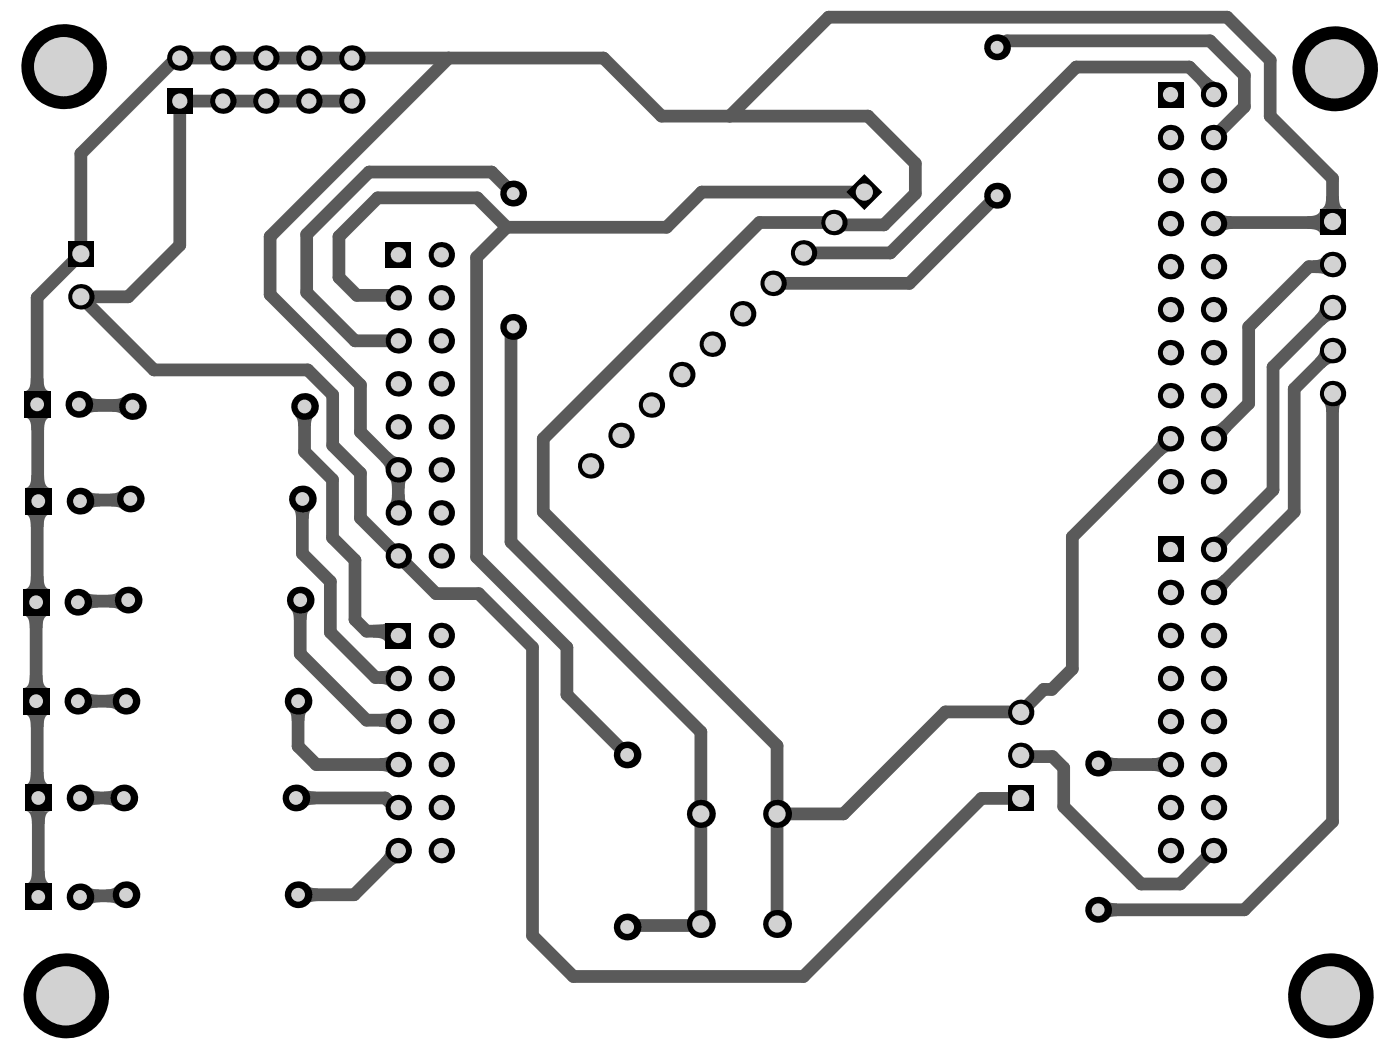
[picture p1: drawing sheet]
<svg xmlns="http://www.w3.org/2000/svg" width="275mm" height="209mm" viewBox="0 0 275 209" stroke-linecap="round" stroke-linejoin="round" font-family="sans-serif">
<g fill="#5a5a5a">
<path d="M76.9 97h2.5a2.64 2.64 0 0 0 .5 1.9h-3.5l.1-.1a2.84 2.84 0 0 0 .4-1.8z"/>
<path d="M4.6 120.8h5a1.41 1.41 0 0 0-1.2 1.6l-.1 .9h-2.5a2.28 2.28 0 0 0-1-2.5z"/>
<path d="M17.2 135.8l.7 .4 1.3 .2v2.5a2.76 2.76 0 0 0-2 .6z"/>
<path d="M17 116.2l.8 .4 1.2 .2 .3 2.4a2.46 2.46 0 0 0-2 .7z"/>
<path d="M238.2 83.6h.2a2.84 2.84 0 0 0 1.5-1l1.8 1.8a2.64 2.64 0 0 0-1 1.7z"/>
<path d="M239.8 42l.8 .3 1.1 .1 .3 2.5a2.36 2.36 0 0 0-1.9 .6z"/>
<path d="M227.3 86.1l2.4 2.5h-.1a2.85 2.85 0 0 0-1.5 1l-1.8-1.8a2.64 2.64 0 0 0 1-1.7z"/>
<path d="M20.4 155.4a2.76 2.76 0 0 0 2-.6v3.7l-.7-.5-1.3-.1z"/>
<path d="M76.5 88.8a2.64 2.64 0 0 0 1.7 .9l-2.5 2.5v-.1a2.83 2.83 0 0 0-1-1.6z"/>
<path d="M76.4 94h3.5l-.1 .1a2.84 2.84 0 0 0-.4 1.8h-2.5a2.64 2.64 0 0 0-.5-1.9z"/>
<path d="M226.1 148.8a2.64 2.64 0 0 0 1.9-.5v3.5l-.1-.1a2.84 2.84 0 0 0-1.8-.4z"/>
<path d="M238.2 105.4h.2a2.84 2.84 0 0 0 1.5-1l1.8 1.7a2.64 2.64 0 0 0-1 1.7z"/>
<path d="M238.2 113.8h.2a2.84 2.84 0 0 0 1.5-1l1.8 1.8a2.64 2.64 0 0 0-1 1.7z"/>
<path d="M73.2 122.6l1.9-.1 .6-.2v4.1a1.42 1.42 0 0 0-1.6-1.2l-.9-.1z"/>
<path d="M74.7 131.7l1.1-.1 .8-.3-.3 3.5-.7-.4-1.2-.2z"/>
<path d="M74.5 148.8a2.64 2.64 0 0 0 1.9-.5v3.5l-.1-.1a2.84 2.84 0 0 0-1.8-.4z"/>
<path d="M74.7 140.1a2.88 2.88 0 0 0 1.9-.4l-.4 3.5-.6-.5-1.2-.1z"/>
<path d="M75.7 167l2.5 2.5h-.2a2.84 2.84 0 0 0-1.5 .9l-1.8-1.7a2.63 2.63 0 0 0 1-1.7z"/>
<path d="M6 74.3h2.5a2.29 2.29 0 0 0 1 2.4l.3 .1h-5a1.42 1.42 0 0 0 1.2-1.6z"/>
<path d="M4.9 82h5a1.41 1.41 0 0 0-1.2 1.6l-.1 .9h-2.4a2.28 2.28 0 0 0-1.1-2.5z"/>
<path d="M17.5 77.7a2.46 2.46 0 0 0 2 .6l-.3 2.5h-.3a2.74 2.74 0 0 0-1.7 .5z"/>
<path d="M6.2 93.3h2.4a2.3 2.3 0 0 0 1.1 2.4l.2 .1h-5a1.41 1.41 0 0 0 1.2-1.6z"/>
<path d="M4.9 101h4.9a1.41 1.41 0 0 0-1.2 1.6l-.1 .9h-2.4a2.36 2.36 0 0 0-1-2.5z"/>
<path d="M17.4 96.4l.8 .4 1.2 .1 .3 2.5a2.46 2.46 0 0 0-2 .6z"/>
<path d="M5.8 132.5h2.5a2.3 2.3 0 0 0 1 2.5h.3h-5a1.41 1.41 0 0 0 1.2-1.6z"/>
<path d="M4.8 140.2h4.9a1.39 1.39 0 0 0-1.1 1.6l-.1 .9h-2.4a2.28 2.28 0 0 0-1.1-2.4z"/>
<path d="M17.6 154.8l.8 .4 1.2 .2v2.5a2.76 2.76 0 0 0-2 .6z"/>
<path d="M21.2 116.8a2.46 2.46 0 0 0 1.9-.7l.3 3.7-.8-.4-1.2-.2z"/>
<path d="M57.1 119.7h3.7l-.5 .7-.1 1.3h-2.5a2.76 2.76 0 0 0-.6-2z"/>
<path d="M22.3 78.3h.2a2.74 2.74 0 0 0 1.8-.5l-.3 3.7a2.46 2.46 0 0 0-2-.7z"/>
<path d="M57.9 81.7h3.7l-.4 .7-.2 1.3h-2.5a2.76 2.76 0 0 0-.6-2z"/>
<path d="M21.6 96.9a2.46 2.46 0 0 0 2-.6l.3 3.6-.8-.4-1.3-.1z"/>
<path d="M57.5 99.8h3.7l-.5 .8-.1 1.2h-2.5a2.76 2.76 0 0 0-.6-2z"/>
<path d="M217.5 148.2l.7 .5 1.2 .1-.2 2.5-1.2 .1-.8 .4z"/>
<path d="M217.4 176.8l.1 .1a2.86 2.86 0 0 0 1.8 .4v2.5a2.67 2.67 0 0 0-1.9 .6z"/>
<path d="M256.6 42.4a2.3 2.3 0 0 0 2.5-1v-.2v4.8a1.37 1.37 0 0 0-1.6-1l-.9-.1z"/>
<path d="M260.3 38.5h2.5a2.29 2.29 0 0 0 1 2.5h.3h-5a1.41 1.41 0 0 0 1.2-1.6z"/>
<path d="M257.7 51.1a2.1 2.1 0 0 0 1.8-.6l.6 3.4-.7-.2-1.2-.1z"/>
<path d="M259.1 60.4l2.4 2.5h-.1a2.83 2.83 0 0 0-1.5 .9l-1.8-1.7a2.63 2.63 0 0 0 1-1.7z"/>
<path d="M259.1 68.8l2.4 2.5h-.1a2.83 2.83 0 0 0-1.5 1l-1.8-1.8a2.63 2.63 0 0 0 1-1.7z"/>
<path d="M259.8 79h3.5l-.1 .1a2.84 2.84 0 0 0-.4 1.8h-2.5a2.64 2.64 0 0 0-.5-1.9z"/>
<path d="M6.3 170.9h2.5a2.3 2.3 0 0 0 1 2.5h.2h-5a1.41 1.41 0 0 0 1.2-1.6z"/>
<path d="M6.1 113.1h2.4a2.36 2.36 0 0 0 1 2.5h.2h-4.9a1.42 1.42 0 0 0 1.2-1.6z"/>
<path d="M17.4 174.1l.8 .4 1.2 .1 .3 2.5a2.46 2.46 0 0 0-2 .6z"/>
<path d="M20.9 136.4a2.76 2.76 0 0 0 2-.6v3.7l-.8-.5-1.2-.1z"/>
<path d="M60 154.8l.7 .4 1.3 .2v2.5a2.76 2.76 0 0 0-2 .6z"/>
<path d="M20.8 174.6a2.46 2.46 0 0 0 1.9-.7l.3 3.7-.8-.4-1.2-.1z"/>
<path d="M234.9 16.4l2.2-1.4 .9 .8 .7 .3-2.9 2a2.06 2.06 0 0 0-.9-1.7z"/>
<path d="M5 159.2h5a1.41 1.41 0 0 0-1.2 1.6v.9h-2.5a2.29 2.29 0 0 0-1-2.4z"/>
<path d="M60.4 173.8l.8 .4 1.2 .2v2.5a2.76 2.76 0 0 0-2 .6z"/>
<path d="M6.1 151.5h2.4a2.3 2.3 0 0 0 1.1 2.5h.2h-4.9a1.39 1.39 0 0 0 1.1-1.6z"/>
<path d="M56.7 139.5h3.6l-.4 .8-.1 1.2h-2.5a2.76 2.76 0 0 0-.6-2z"/>
</g>
<g fill="none" stroke="#5a5a5a" stroke-width="2.5">
<path d="M69.1 19.8h-33.8v28.3l-10.1 10.2h-9.3l14.3 14.3h30.2l4.9 4.9v9.9l5.5 5.5v8.8l14.8 14.8h8.4l10.5 10.6v56.5l8 8.1h45.2l35-35h7.7M88.1 11.4l-35.1 35v11.4l17.8 17.8v9.2l7.4 7.4v8.5M195.7 9.3h.7l1.3-1.3h39.8l6.8 6.8v6.2l-6.1 6M238.2 18.6v-.7l-4.7-4.7h-22.2l-36.5 36.4h-17.1M100.7 38l-4.2-4.2h-24.1l-12.2 12.2v11.4l9.5 9.5h8.5M143.2 22.8l19.5-19.4h78.2l8.4 8.4v11l12.3 12.2v8.5l-.2 .2h-23l-.2 .2M169.7 37.7h-32l-6.9 6.9h-31.3M195.7 38.4l-17.2 17.2h-26.7M99.5 44.6l-5.8-5.8h-19.6l-7.6 7.6v8.1l3.6 3.5h7.6l.5 .5M99.5 44.6l-5.9 5.9v58.8l17.7 17.8v9.3l11.8 11.8M261.6 51.9l-.4 .4h-4.3l-11.8 11.9v15l-6.9 6.9M15.5 79.4l.2 .2h10.1l.2 .2"/>
<path d="M59.8 79.8v8.9l5.5 5.4v11.4l4.4 4.5v11.6l2.3 2.3h5.3l.9 .8M100.7 64.2l-.4 .8v41.4l37.3 37.3v37.7l-.3 .3h-13.9l-.3 .3M261.6 68.8l-7.6 7.5v24.2l-15.8 15.8M261.6 60.4l-11.7 11.7v24.1l-11.7 11.7M261.6 77.3v84l-17.3 17.3h-28.7M25.6 97.9l-.2 .3h-9.5l-.2 .2M59.4 97.9v10.8l5.4 5.4v10l8.9 8.9h4.3l.2 .2M229.8 86.1l-19.3 19.3v25.9l-4 4h-1.6l-3.7 3.7v1.6M25.2 117.8l-.2 .2h-9.5l-.2 .2M58.9 117.8v10.5l13.1 13.1h5.9l.3 .2M15.3 137.6h9.4M58.5 137.6v8.9l3.6 3.6h16.1"/>
<path d="M200.4 139.8l-14.8-.1-20 20.1h-13.1M15.7 156.6h8.6M58.1 156.6h17.5l1.9 1.9h.7M200.4 148.3l.2 .2h6l2.2 2.2v7.6l15.2 15.2h7.7l6.5-6.5M215.8 150.1h14M7.5 176v-19.4l-.2-.2v-18.6l-.2-.2v-19.4l.2-.2v-19.4l.2-.2-.1-.1v-18.8l-.1-.1v-21l8.6-8.6v-19.6l18.7-18.8h83.9l11.4 11.4h40.5l9.3 9.3v5.9l-6.2 6.1h-9.3l-.5-.4h-14.6l-42.5 42.4v14.4l45.9 45.9v35M24.7 175.6l-.2 .2h-8.6l-.2 .2M78.2 167l-8.7 8.6h-11"/>
</g>
<path d="M78.1 133.2h.1" fill="none" stroke="#5a5a5a" stroke-width="1.7"/>
<circle cx="262" cy="13.5" r="8.3" fill="#000"/>
<circle cx="262" cy="13.5" r="5.8" fill="#d2d2d2"/>
<circle cx="52.2" cy="19.8" r="2.5" fill="#000"/>
<circle cx="52.2" cy="19.8" r="1.5" fill="#d2d2d2"/>
<path d="M13.4 47.3h5v5h-5z" fill-rule="evenodd" fill="#000"/>
<circle cx="15.9" cy="49.8" r="1.69" fill="#d2d2d2"/>
<circle cx="43.7" cy="11.4" r="2.5" fill="#000"/>
<circle cx="43.7" cy="11.4" r="1.5" fill="#d2d2d2"/>
<circle cx="52.2" cy="11.4" r="2.5" fill="#000"/>
<circle cx="52.2" cy="11.4" r="1.5" fill="#d2d2d2"/>
<circle cx="60.6" cy="11.4" r="2.5" fill="#000"/>
<circle cx="60.6" cy="11.4" r="1.5" fill="#d2d2d2"/>
<circle cx="69.1" cy="11.4" r="2.5" fill="#000"/>
<circle cx="69.1" cy="11.4" r="1.5" fill="#d2d2d2"/>
<circle cx="43.7" cy="19.8" r="2.5" fill="#000"/>
<circle cx="43.7" cy="19.8" r="1.5" fill="#d2d2d2"/>
<circle cx="35.3" cy="11.4" r="2.5" fill="#000"/>
<circle cx="35.3" cy="11.4" r="1.5" fill="#d2d2d2"/>
<path d="M32.8 17.3h5v5h-5z" fill-rule="evenodd" fill="#000"/>
<circle cx="35.3" cy="19.8" r="1.5" fill="#d2d2d2"/>
<circle cx="15.7" cy="176" r="2.62" fill="#000"/>
<circle cx="15.7" cy="176" r="1.35" fill="#d2d2d2"/>
<circle cx="15.7" cy="98.4" r="2.62" fill="#000"/>
<circle cx="15.7" cy="98.4" r="1.35" fill="#d2d2d2"/>
<circle cx="24.7" cy="137.6" r="2.62" fill="#000"/>
<circle cx="24.7" cy="137.6" r="1.35" fill="#d2d2d2"/>
<circle cx="15.3" cy="137.6" r="2.62" fill="#000"/>
<circle cx="15.3" cy="137.6" r="1.35" fill="#d2d2d2"/>
<circle cx="24.3" cy="156.6" r="2.62" fill="#000"/>
<circle cx="24.3" cy="156.6" r="1.35" fill="#d2d2d2"/>
<circle cx="24.7" cy="175.6" r="2.62" fill="#000"/>
<circle cx="24.7" cy="175.6" r="1.35" fill="#d2d2d2"/>
<circle cx="15.3" cy="118.2" r="2.62" fill="#000"/>
<circle cx="15.3" cy="118.2" r="1.35" fill="#d2d2d2"/>
<circle cx="15.7" cy="156.6" r="2.62" fill="#000"/>
<circle cx="15.7" cy="156.6" r="1.35" fill="#d2d2d2"/>
<path d="M4.9 173.4h5.2v5.3h-5.2z" fill-rule="evenodd" fill="#000"/>
<circle cx="7.5" cy="176" r="1.35" fill="#d2d2d2"/>
<path d="M4.9 154h5.2v5.2h-5.2z" fill-rule="evenodd" fill="#000"/>
<circle cx="7.5" cy="156.6" r="1.35" fill="#d2d2d2"/>
<circle cx="261.2" cy="195.5" r="8.3" fill="#000"/>
<circle cx="261.2" cy="195.5" r="5.8" fill="#d2d2d2"/>
<circle cx="12.9" cy="195.5" r="8.3" fill="#000"/>
<circle cx="12.9" cy="195.5" r="5.8" fill="#d2d2d2"/>
<circle cx="15.9" cy="58.3" r="2.5" fill="#000"/>
<circle cx="15.9" cy="58.3" r="1.69" fill="#d2d2d2"/>
<circle cx="215.6" cy="178.6" r="2.54" fill="#000"/>
<circle cx="215.6" cy="178.6" r="1.27" fill="#d2d2d2"/>
<circle cx="195.7" cy="9.3" r="2.54" fill="#000"/>
<circle cx="195.7" cy="9.3" r="1.27" fill="#d2d2d2"/>
<circle cx="12.5" cy="13.1" r="8.3" fill="#000"/>
<circle cx="12.5" cy="13.1" r="5.8" fill="#d2d2d2"/>
<circle cx="152.5" cy="181.4" r="2.75" fill="#000"/>
<circle cx="152.5" cy="181.4" r="1.69" fill="#d2d2d2"/>
<circle cx="137.6" cy="181.4" r="2.75" fill="#000"/>
<circle cx="137.6" cy="181.4" r="1.69" fill="#d2d2d2"/>
<circle cx="123.1" cy="182" r="2.62" fill="#000"/>
<circle cx="123.1" cy="182" r="1.35" fill="#d2d2d2"/>
<circle cx="78.2" cy="66.9" r="2.5" fill="#000"/>
<circle cx="78.2" cy="66.9" r="1.5" fill="#d2d2d2"/>
<path d="M4.5 135h5.2v5.2h-5.2z" fill-rule="evenodd" fill="#000"/>
<circle cx="7.1" cy="137.6" r="1.35" fill="#d2d2d2"/>
<path d="M4.9 95.7h5.2v5.3h-5.2z" fill-rule="evenodd" fill="#000"/>
<circle cx="7.5" cy="98.4" r="1.35" fill="#d2d2d2"/>
<circle cx="25.6" cy="97.9" r="2.62" fill="#000"/>
<circle cx="25.6" cy="97.9" r="1.35" fill="#d2d2d2"/>
<circle cx="26" cy="79.8" r="2.62" fill="#000"/>
<circle cx="26" cy="79.8" r="1.35" fill="#d2d2d2"/>
<circle cx="25.2" cy="117.8" r="2.62" fill="#000"/>
<circle cx="25.2" cy="117.8" r="1.35" fill="#d2d2d2"/>
<path d="M4.5 115.6h5.2v5.2h-5.2z" fill-rule="evenodd" fill="#000"/>
<circle cx="7.1" cy="118.2" r="1.35" fill="#d2d2d2"/>
<circle cx="15.5" cy="79.4" r="2.62" fill="#000"/>
<circle cx="15.5" cy="79.4" r="1.35" fill="#d2d2d2"/>
<path d="M4.7 76.7h5.2v5.3h-5.2z" fill-rule="evenodd" fill="#000"/>
<circle cx="7.3" cy="79.4" r="1.35" fill="#d2d2d2"/>
<circle cx="261.6" cy="68.8" r="2.5" fill="#000"/>
<circle cx="261.6" cy="68.8" r="1.69" fill="#d2d2d2"/>
<circle cx="261.6" cy="77.3" r="2.5" fill="#000"/>
<circle cx="261.6" cy="77.3" r="1.69" fill="#d2d2d2"/>
<circle cx="261.6" cy="60.4" r="2.5" fill="#000"/>
<circle cx="261.6" cy="60.4" r="1.69" fill="#d2d2d2"/>
<circle cx="261.6" cy="51.9" r="2.5" fill="#000"/>
<circle cx="261.6" cy="51.9" r="1.69" fill="#d2d2d2"/>
<path d="M259.1 41h5v5h-5z" fill-rule="evenodd" fill="#000"/>
<circle cx="261.6" cy="43.5" r="1.69" fill="#d2d2d2"/>
<circle cx="78.2" cy="75.3" r="2.5" fill="#000"/>
<circle cx="78.2" cy="75.3" r="1.5" fill="#d2d2d2"/>
<circle cx="86.6" cy="75.3" r="2.5" fill="#000"/>
<circle cx="86.6" cy="75.3" r="1.5" fill="#d2d2d2"/>
<path d="M75.7 122.2h5v5h-5z" fill-rule="evenodd" fill="#000"/>
<circle cx="78.2" cy="124.7" r="1.5" fill="#d2d2d2"/>
<circle cx="86.6" cy="124.7" r="2.5" fill="#000"/>
<circle cx="86.6" cy="124.7" r="1.5" fill="#d2d2d2"/>
<circle cx="78.2" cy="109.1" r="2.5" fill="#000"/>
<circle cx="78.2" cy="109.1" r="1.5" fill="#d2d2d2"/>
<circle cx="78.2" cy="100.7" r="2.5" fill="#000"/>
<circle cx="78.2" cy="100.7" r="1.5" fill="#d2d2d2"/>
<circle cx="78.2" cy="92.2" r="2.5" fill="#000"/>
<circle cx="78.2" cy="92.2" r="1.5" fill="#d2d2d2"/>
<circle cx="78.2" cy="83.8" r="2.5" fill="#000"/>
<circle cx="78.2" cy="83.8" r="1.5" fill="#d2d2d2"/>
<circle cx="127.9" cy="79.5" r="2.5" fill="#000"/>
<circle cx="127.9" cy="79.5" r="1.69" fill="#d2d2d2"/>
<circle cx="115.9" cy="91.4" r="2.5" fill="#000"/>
<circle cx="115.9" cy="91.4" r="1.69" fill="#d2d2d2"/>
<circle cx="121.9" cy="85.5" r="2.5" fill="#000"/>
<circle cx="121.9" cy="85.5" r="1.69" fill="#d2d2d2"/>
<circle cx="86.6" cy="141.6" r="2.5" fill="#000"/>
<circle cx="86.6" cy="141.6" r="1.5" fill="#d2d2d2"/>
<circle cx="78.2" cy="150.1" r="2.5" fill="#000"/>
<circle cx="78.2" cy="150.1" r="1.5" fill="#d2d2d2"/>
<circle cx="86.6" cy="150.1" r="2.5" fill="#000"/>
<circle cx="86.6" cy="150.1" r="1.5" fill="#d2d2d2"/>
<circle cx="78.2" cy="141.6" r="2.5" fill="#000"/>
<circle cx="78.2" cy="141.6" r="1.5" fill="#d2d2d2"/>
<circle cx="58.9" cy="117.8" r="2.62" fill="#000"/>
<circle cx="58.9" cy="117.8" r="1.35" fill="#d2d2d2"/>
<circle cx="86.6" cy="109.1" r="2.5" fill="#000"/>
<circle cx="86.6" cy="109.1" r="1.5" fill="#d2d2d2"/>
<circle cx="86.6" cy="100.7" r="2.5" fill="#000"/>
<circle cx="86.6" cy="100.7" r="1.5" fill="#d2d2d2"/>
<circle cx="86.6" cy="83.8" r="2.5" fill="#000"/>
<circle cx="86.6" cy="83.8" r="1.5" fill="#d2d2d2"/>
<circle cx="86.6" cy="92.2" r="2.5" fill="#000"/>
<circle cx="86.6" cy="92.2" r="1.5" fill="#d2d2d2"/>
<circle cx="59.4" cy="97.9" r="2.62" fill="#000"/>
<circle cx="59.4" cy="97.9" r="1.35" fill="#d2d2d2"/>
<circle cx="59.8" cy="79.8" r="2.62" fill="#000"/>
<circle cx="59.8" cy="79.8" r="1.35" fill="#d2d2d2"/>
<circle cx="78.2" cy="58.5" r="2.5" fill="#000"/>
<circle cx="78.2" cy="58.5" r="1.5" fill="#d2d2d2"/>
<path d="M75.7 47.5h5v5h-5z" fill-rule="evenodd" fill="#000"/>
<circle cx="78.2" cy="50" r="1.5" fill="#d2d2d2"/>
<circle cx="60.6" cy="19.8" r="2.5" fill="#000"/>
<circle cx="60.6" cy="19.8" r="1.5" fill="#d2d2d2"/>
<circle cx="69.1" cy="19.8" r="2.5" fill="#000"/>
<circle cx="69.1" cy="19.8" r="1.5" fill="#d2d2d2"/>
<path d="M227.3 16.1h5v5h-5z" fill-rule="evenodd" fill="#000"/>
<circle cx="229.8" cy="18.6" r="1.5" fill="#d2d2d2"/>
<circle cx="229.8" cy="60.8" r="2.5" fill="#000"/>
<circle cx="229.8" cy="60.8" r="1.5" fill="#d2d2d2"/>
<circle cx="238.2" cy="52.3" r="2.5" fill="#000"/>
<circle cx="238.2" cy="52.3" r="1.5" fill="#d2d2d2"/>
<circle cx="229.8" cy="52.3" r="2.5" fill="#000"/>
<circle cx="229.8" cy="52.3" r="1.5" fill="#d2d2d2"/>
<circle cx="238.2" cy="43.9" r="2.5" fill="#000"/>
<circle cx="238.2" cy="43.9" r="1.5" fill="#d2d2d2"/>
<circle cx="229.8" cy="43.9" r="2.5" fill="#000"/>
<circle cx="229.8" cy="43.9" r="1.5" fill="#d2d2d2"/>
<circle cx="238.2" cy="35.4" r="2.5" fill="#000"/>
<circle cx="238.2" cy="35.4" r="1.5" fill="#d2d2d2"/>
<circle cx="229.8" cy="35.4" r="2.5" fill="#000"/>
<circle cx="229.8" cy="35.4" r="1.5" fill="#d2d2d2"/>
<circle cx="238.2" cy="27" r="2.5" fill="#000"/>
<circle cx="238.2" cy="27" r="1.5" fill="#d2d2d2"/>
<circle cx="229.8" cy="27" r="2.5" fill="#000"/>
<circle cx="229.8" cy="27" r="1.5" fill="#d2d2d2"/>
<circle cx="238.2" cy="18.6" r="2.5" fill="#000"/>
<circle cx="238.2" cy="18.6" r="1.5" fill="#d2d2d2"/>
<circle cx="238.2" cy="116.3" r="2.5" fill="#000"/>
<circle cx="238.2" cy="116.3" r="1.5" fill="#d2d2d2"/>
<circle cx="238.2" cy="60.8" r="2.5" fill="#000"/>
<circle cx="238.2" cy="60.8" r="1.5" fill="#d2d2d2"/>
<circle cx="229.8" cy="116.3" r="2.5" fill="#000"/>
<circle cx="229.8" cy="116.3" r="1.5" fill="#d2d2d2"/>
<circle cx="238.2" cy="107.9" r="2.5" fill="#000"/>
<circle cx="238.2" cy="107.9" r="1.5" fill="#d2d2d2"/>
<circle cx="238.2" cy="94.6" r="2.5" fill="#000"/>
<circle cx="238.2" cy="94.6" r="1.5" fill="#d2d2d2"/>
<circle cx="229.8" cy="94.6" r="2.5" fill="#000"/>
<circle cx="229.8" cy="94.6" r="1.5" fill="#d2d2d2"/>
<circle cx="238.2" cy="86.1" r="2.5" fill="#000"/>
<circle cx="238.2" cy="86.1" r="1.5" fill="#d2d2d2"/>
<circle cx="229.8" cy="86.1" r="2.5" fill="#000"/>
<circle cx="229.8" cy="86.1" r="1.5" fill="#d2d2d2"/>
<circle cx="238.2" cy="77.7" r="2.5" fill="#000"/>
<circle cx="238.2" cy="77.7" r="1.5" fill="#d2d2d2"/>
<circle cx="229.8" cy="77.7" r="2.5" fill="#000"/>
<circle cx="229.8" cy="77.7" r="1.5" fill="#d2d2d2"/>
<circle cx="238.2" cy="69.2" r="2.5" fill="#000"/>
<circle cx="238.2" cy="69.2" r="1.5" fill="#d2d2d2"/>
<circle cx="229.8" cy="69.2" r="2.5" fill="#000"/>
<circle cx="229.8" cy="69.2" r="1.5" fill="#d2d2d2"/>
<path d="M227.3 105.4h5v4.9h-5z" fill-rule="evenodd" fill="#000"/>
<circle cx="229.8" cy="107.9" r="1.5" fill="#d2d2d2"/>
<circle cx="86.6" cy="50" r="2.5" fill="#000"/>
<circle cx="86.6" cy="50" r="1.5" fill="#d2d2d2"/>
<circle cx="86.6" cy="133.2" r="2.5" fill="#000"/>
<circle cx="86.6" cy="133.2" r="1.5" fill="#d2d2d2"/>
<circle cx="86.6" cy="66.9" r="2.5" fill="#000"/>
<circle cx="86.6" cy="66.9" r="1.5" fill="#d2d2d2"/>
<circle cx="86.6" cy="58.5" r="2.5" fill="#000"/>
<circle cx="86.6" cy="58.5" r="1.5" fill="#d2d2d2"/>
<circle cx="58.5" cy="137.6" r="2.62" fill="#000"/>
<circle cx="58.5" cy="137.6" r="1.35" fill="#d2d2d2"/>
<circle cx="86.6" cy="158.5" r="2.5" fill="#000"/>
<circle cx="86.6" cy="158.5" r="1.5" fill="#d2d2d2"/>
<circle cx="78.2" cy="133.2" r="2.5" fill="#000"/>
<circle cx="78.2" cy="133.2" r="1.5" fill="#d2d2d2"/>
<circle cx="78.2" cy="158.5" r="2.5" fill="#000"/>
<circle cx="78.2" cy="158.5" r="1.5" fill="#d2d2d2"/>
<circle cx="58.1" cy="156.6" r="2.62" fill="#000"/>
<circle cx="58.1" cy="156.6" r="1.35" fill="#d2d2d2"/>
<circle cx="58.5" cy="175.6" r="2.62" fill="#000"/>
<circle cx="58.5" cy="175.6" r="1.35" fill="#d2d2d2"/>
<circle cx="86.6" cy="167" r="2.5" fill="#000"/>
<circle cx="86.6" cy="167" r="1.5" fill="#d2d2d2"/>
<circle cx="78.2" cy="167" r="2.5" fill="#000"/>
<circle cx="78.2" cy="167" r="1.5" fill="#d2d2d2"/>
<circle cx="229.8" cy="133.2" r="2.5" fill="#000"/>
<circle cx="229.8" cy="133.2" r="1.5" fill="#d2d2d2"/>
<circle cx="238.2" cy="133.2" r="2.5" fill="#000"/>
<circle cx="238.2" cy="133.2" r="1.5" fill="#d2d2d2"/>
<circle cx="238.2" cy="124.7" r="2.5" fill="#000"/>
<circle cx="238.2" cy="124.7" r="1.5" fill="#d2d2d2"/>
<circle cx="238.2" cy="141.6" r="2.5" fill="#000"/>
<circle cx="238.2" cy="141.6" r="1.5" fill="#d2d2d2"/>
<circle cx="229.8" cy="141.6" r="2.5" fill="#000"/>
<circle cx="229.8" cy="141.6" r="1.5" fill="#d2d2d2"/>
<circle cx="229.8" cy="150.1" r="2.5" fill="#000"/>
<circle cx="229.8" cy="150.1" r="1.5" fill="#d2d2d2"/>
<circle cx="238.2" cy="167" r="2.5" fill="#000"/>
<circle cx="238.2" cy="167" r="1.5" fill="#d2d2d2"/>
<circle cx="229.8" cy="167" r="2.5" fill="#000"/>
<circle cx="229.8" cy="167" r="1.5" fill="#d2d2d2"/>
<circle cx="238.2" cy="158.5" r="2.5" fill="#000"/>
<circle cx="238.2" cy="158.5" r="1.5" fill="#d2d2d2"/>
<circle cx="229.8" cy="158.5" r="2.5" fill="#000"/>
<circle cx="229.8" cy="158.5" r="1.5" fill="#d2d2d2"/>
<circle cx="238.2" cy="150.1" r="2.5" fill="#000"/>
<circle cx="238.2" cy="150.1" r="1.5" fill="#d2d2d2"/>
<circle cx="229.8" cy="124.7" r="2.5" fill="#000"/>
<circle cx="229.8" cy="124.7" r="1.5" fill="#d2d2d2"/>
<circle cx="139.8" cy="67.6" r="2.5" fill="#000"/>
<circle cx="139.8" cy="67.6" r="1.69" fill="#d2d2d2"/>
<circle cx="145.8" cy="61.6" r="2.5" fill="#000"/>
<circle cx="145.8" cy="61.6" r="1.69" fill="#d2d2d2"/>
<circle cx="133.8" cy="73.5" r="2.5" fill="#000"/>
<circle cx="133.8" cy="73.5" r="1.69" fill="#d2d2d2"/>
<circle cx="151.8" cy="55.6" r="2.5" fill="#000"/>
<circle cx="151.8" cy="55.6" r="1.69" fill="#d2d2d2"/>
<circle cx="195.7" cy="38.4" r="2.54" fill="#000"/>
<circle cx="195.7" cy="38.4" r="1.27" fill="#d2d2d2"/>
<circle cx="157.7" cy="49.6" r="2.5" fill="#000"/>
<circle cx="157.7" cy="49.6" r="1.69" fill="#d2d2d2"/>
<circle cx="163.7" cy="43.7" r="2.5" fill="#000"/>
<circle cx="163.7" cy="43.7" r="1.69" fill="#d2d2d2"/>
<path d="M169.7 34.2l3.5 3.5-3.5 3.5-3.6-3.5z" fill-rule="evenodd" fill="#000"/>
<circle cx="169.7" cy="37.7" r="1.69" fill="#d2d2d2"/>
<circle cx="100.7" cy="64.2" r="2.54" fill="#000"/>
<circle cx="100.7" cy="64.2" r="1.27" fill="#d2d2d2"/>
<circle cx="100.7" cy="38" r="2.54" fill="#000"/>
<circle cx="100.7" cy="38" r="1.27" fill="#d2d2d2"/>
<path d="M197.9 154.2h5v5h-5z" fill-rule="evenodd" fill="#000"/>
<circle cx="200.4" cy="156.7" r="1.69" fill="#d2d2d2"/>
<circle cx="200.4" cy="148.3" r="2.5" fill="#000"/>
<circle cx="200.4" cy="148.3" r="1.69" fill="#d2d2d2"/>
<circle cx="215.6" cy="149.9" r="2.54" fill="#000"/>
<circle cx="215.6" cy="149.9" r="1.27" fill="#d2d2d2"/>
<circle cx="200.4" cy="139.8" r="2.5" fill="#000"/>
<circle cx="200.4" cy="139.8" r="1.69" fill="#d2d2d2"/>
<circle cx="123.1" cy="148.2" r="2.62" fill="#000"/>
<circle cx="123.1" cy="148.2" r="1.35" fill="#d2d2d2"/>
<circle cx="137.6" cy="159.8" r="2.75" fill="#000"/>
<circle cx="137.6" cy="159.8" r="1.69" fill="#d2d2d2"/>
<circle cx="152.5" cy="159.8" r="2.75" fill="#000"/>
<circle cx="152.5" cy="159.8" r="1.69" fill="#d2d2d2"/>
</svg>
